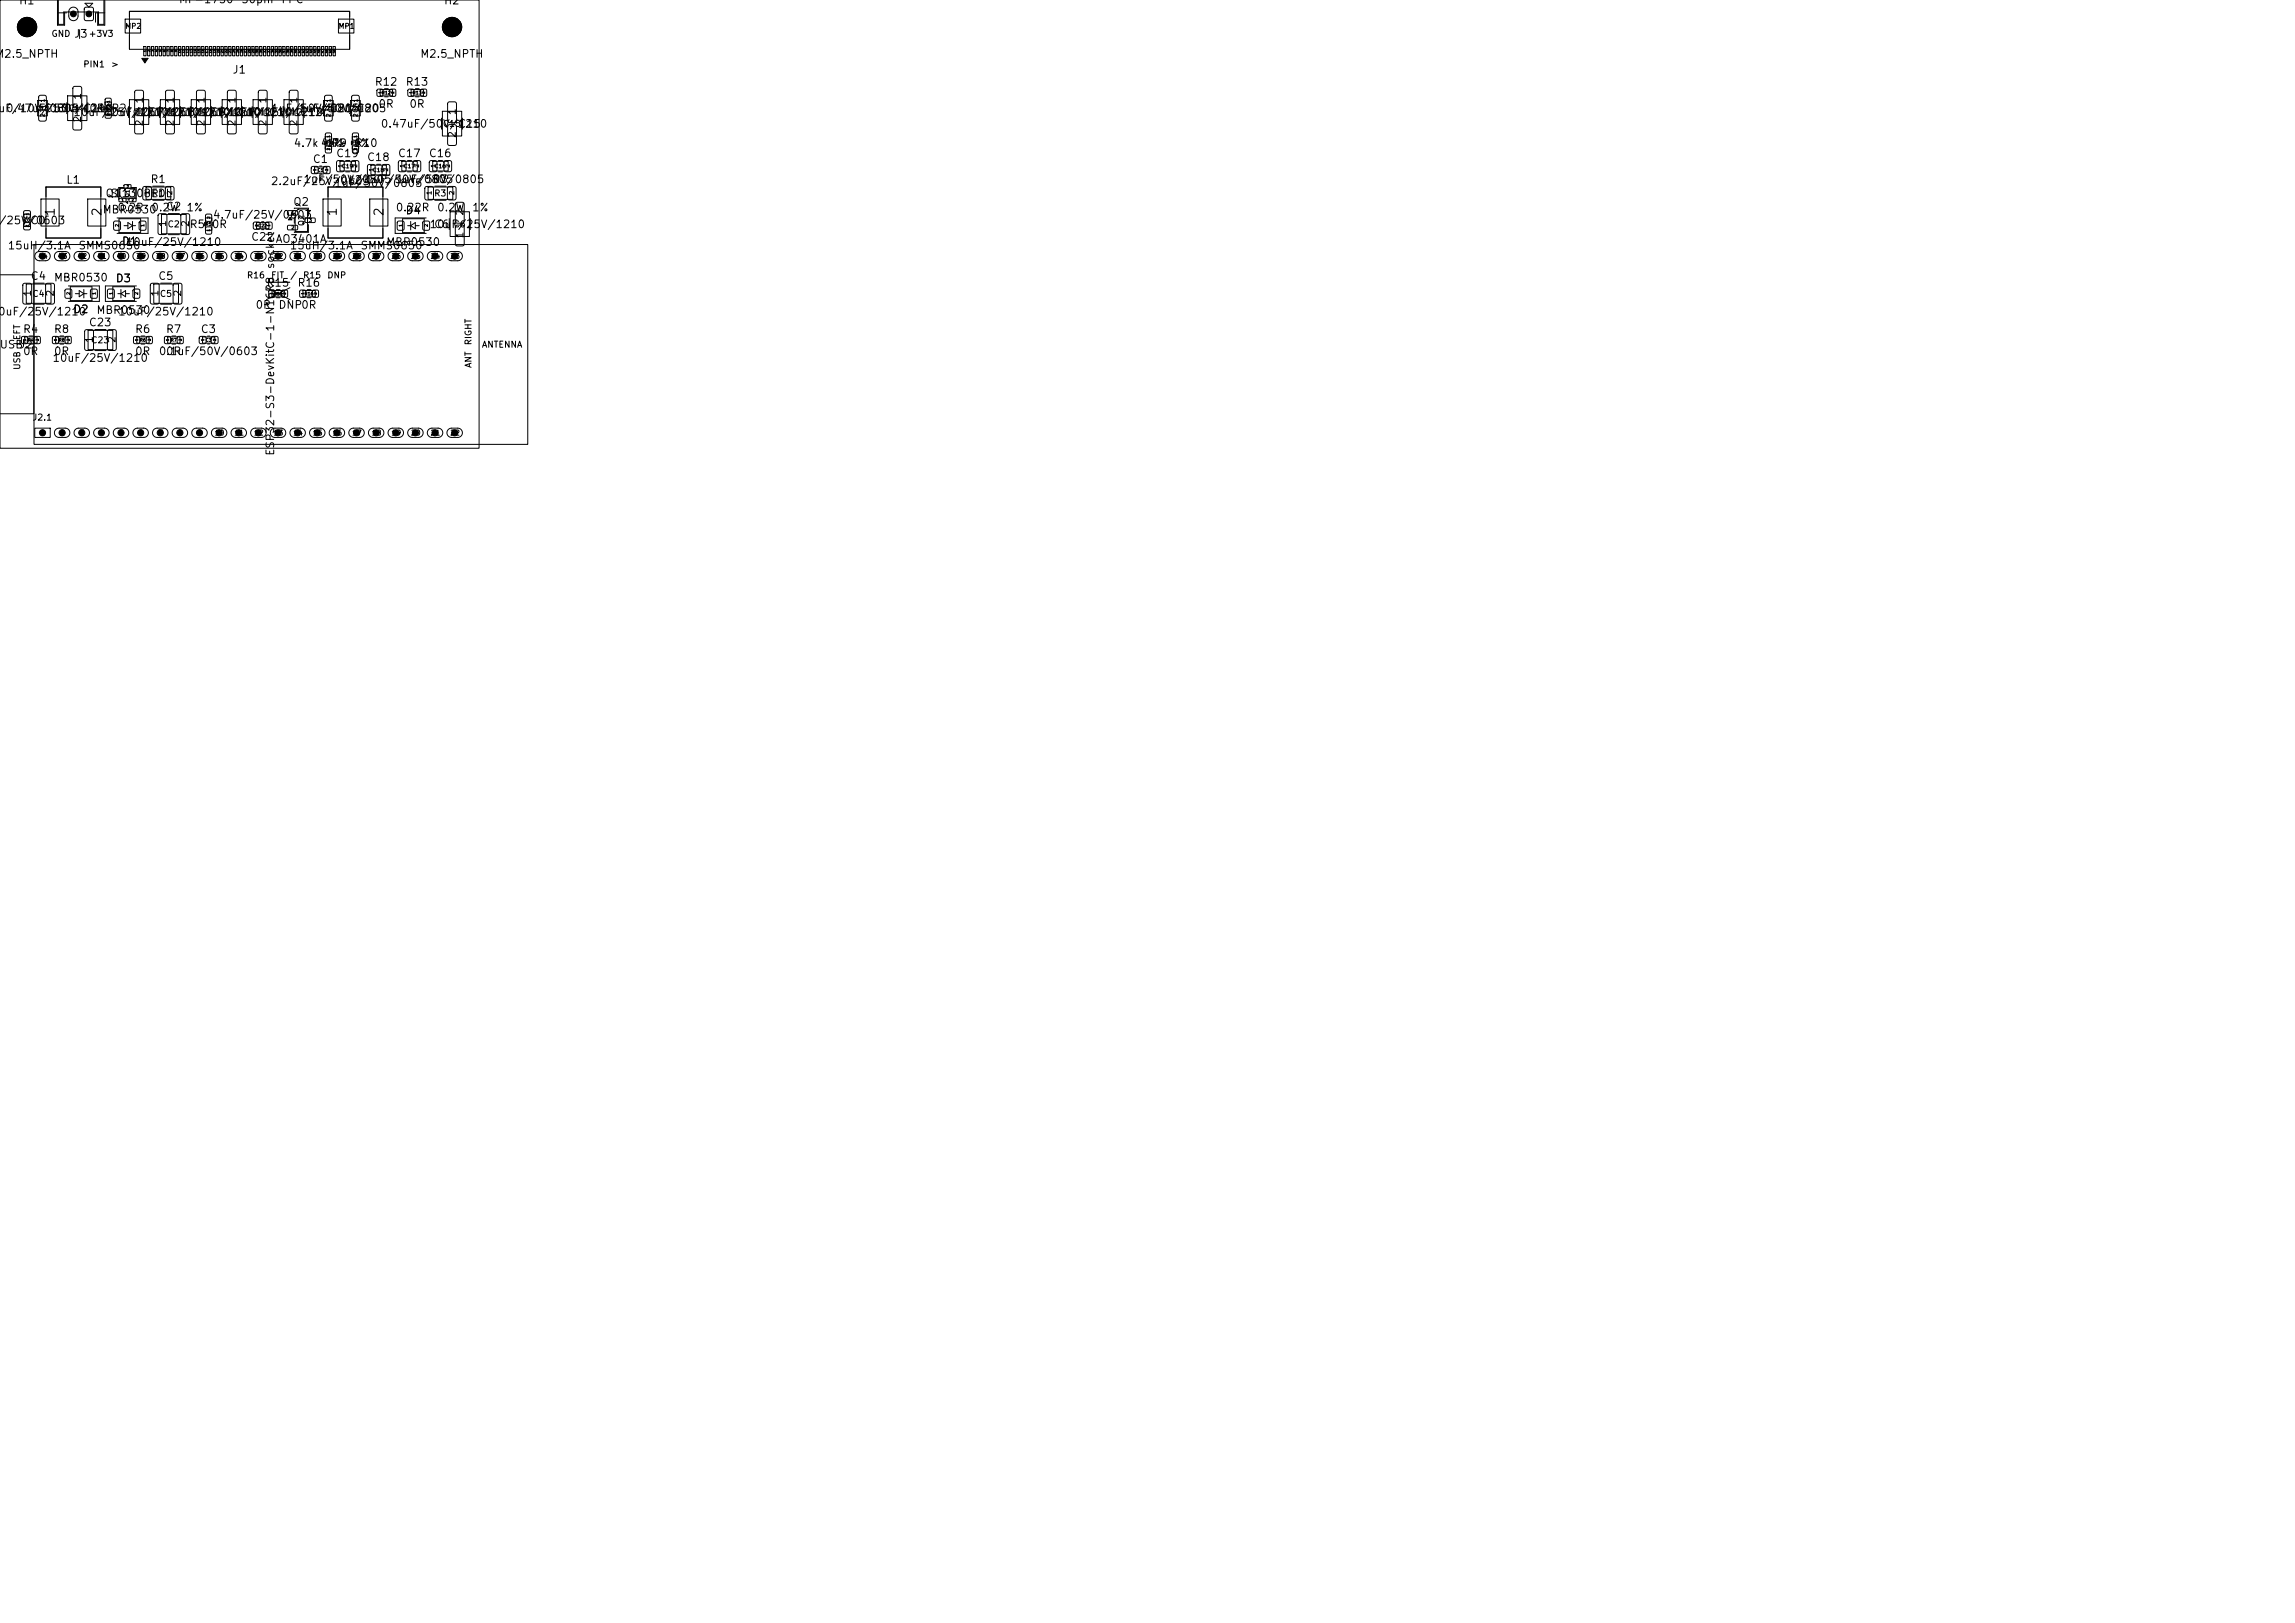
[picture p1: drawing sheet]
<svg xmlns="http://www.w3.org/2000/svg" width="297mm" height="210mm" viewBox="0 0 297 210" stroke-linecap="round" stroke-linejoin="round" font-family="sans-serif">
<defs><g id="words">
<g font-size="1.2">
<text x="7.4" y="28.1" transform="rotate(-90 7.4 28.1)">1</text>
<text x="13.4" y="28.1" transform="rotate(-90 13.4 28.1)">2</text>
<text x="43.9" y="28.1" transform="rotate(-90 43.9 28.1)">1</text>
<text x="49.9" y="28.1" transform="rotate(-90 49.9 28.1)">2</text>
</g>
<g font-size="1">
<text x="2.4" y=".8">H1</text>
<text x="2.4" y="4.3">H1</text>
<text x="9.5" y="5.1">J3</text>
<text x="23.1" y=".7">MF-1750</text>
<text x="31.1" y=".7">50pin</text>
<text x="36.3" y=".7">FPC</text>
<text x="57.4" y=".8">H2</text>
<text x="57.4" y="4.3">H2</text>
<text x="-.7" y="7.7">M2.5_NPTH</text>
<text x="30" y="9.8">J1</text>
<text x="48.4" y="11.3">R12</text>
<text x="52.4" y="11.3">R13</text>
<text x="54.3" y="7.7">M2.5_NPTH</text>
<text x="-.3" y="14.8">uF/10V/0805</text>
<text x=".7" y="14.8">0.47uF/50V/1210R2</text>
<text x="5.6" y="14.8">C13</text>
<text x="9.4" y="15.3">10uF/25V/1210</text>
<text x="10.7" y="14.8">C14</text>
<text x="11.5" y="14.8">0R</text>
<text x="13.4" y="15.3">10uF/25V/1210</text>
<text x="17.4" y="15.3">10uF/25V/1210</text>
<text x="19.2" y="15.3">C710uF/25V/1210</text>
<text x="23.2" y="15.3">C810uF/25V/1210</text>
<text x="27.2" y="15.3">C910uF/25V/1210</text>
<text x="30.7" y="15.3">C10</text>
<text x="34.7" y="15.3">C11</text>
<text x="35" y="14.8">1uF/50V/0805</text>
<text x="38.5" y="14.8">1uF/50V/0805</text>
<text x="38.7" y="15.3">C12</text>
<text x="42.6" y="14.8">C21 C20</text>
<text x="48.9" y="14.2">0R</text>
<text x="49.2" y="16.8">0.47uF/50V/1210</text>
<text x="52.9" y="14.2">0R</text>
<text x="59.2" y="16.8">C15</text>
<text x="19.4" y="23.9">R1</text>
<text x="37.9" y="19.3">4.7k4.7k</text>
<text x="39.2" y="23.9">1uF/50V/0805</text>
<text x="40.4" y="21.3">C1</text>
<text x="42.1" y="19.3">1%</text>
<text x="42.8" y="19.3">R9</text>
<text x="43.4" y="20.6">C19</text>
<text x="45.6" y="19.3">1%</text>
<text x="45.9" y="19.3">R10</text>
<text x="47.2" y="23.9">1uF/50V/0805</text>
<text x="47.4" y="21.1">C18</text>
<text x="51.2" y="23.9">1uF/50V/0805</text>
<text x="51.4" y="20.6">C17</text>
<text x="55.4" y="20.6">C16</text>
<text x="55.9" y="23.9">R3</text>
<text x="-.3" y="29.3">/25V/0603</text>
<text x="3.8" y="29.3">C0</text>
<text x="8.5" y="24">L1</text>
<text x="13.2" y="27.9">MBR0530</text>
<text x="13.6" y="25.8">Q1</text>
<text x="14.2" y="25.8">Si1308EDL</text>
<text x="15.1" y="27.6">0.2R</text>
<text x="19.5" y="27.6">0.2W</text>
<text x="21.4" y="27.5">C2</text>
<text x="24" y="27.6">1%</text>
<text x="24.5" y="29.8">R5</text>
<text x="27.3" y="29.8">0R</text>
<text x="27.5" y="28.5">4.7uF/25V/0603</text>
<text x="35" y="24.2">2.2uF/25V/0603</text>
<text x="37.9" y="26.9">Q2</text>
<text x="43.2" y="24.4">1uF/50V/0805</text>
<text x="45" y="24">L2</text>
<text x="51.1" y="27.6">0.22R</text>
<text x="52.4" y="28">D4</text>
<text x="55.5" y="29.8">10uF/25V/1210</text>
<text x="56.1" y="29.8">C6</text>
<text x="56.5" y="27.6">0.2W</text>
<text x="61" y="27.6">1%</text>
<text x=".9" y="32.5">15uH/3.1A</text>
<text x="10.1" y="32.5">SMMS0650</text>
<text x="15.7" y="32">D1</text>
<text x="16.2" y="32.1">10uF/25V/1210</text>
<text x="32.4" y="31.4">C22</text>
<text x="35.6" y="31.7">AO3401A</text>
<text x="35.7" y="34.9" transform="rotate(-90 35.7 34.9)">socket</text>
<text x="37.4" y="32.5">15uH/3.1A</text>
<text x="46.6" y="32.5">SMMS0650</text>
<text x="49.9" y="32.1">MBR0530</text>
<text x="-.3" y="41.1">0uF/25V/1210</text>
<text x="3.9" y="36.5">C4</text>
<text x="6.9" y="36.7">MBR0530</text>
<text x="9.4" y="40.8">D2</text>
<text x="12.4" y="40.9">MBR0530</text>
<text x="14.9" y="36.8">D3</text>
<text x="15.2" y="41.1">10uF/25V/1210</text>
<text x="20.4" y="36.5">C5</text>
<text x="33" y="40.2">0R</text>
<text x="34.4" y="37.3">R15</text>
<text x="36" y="40.2">DNP0R</text>
<text x="38.4" y="37.3">R16</text>
<text x="-.1" y="45.3">USB</text>
<text x="2.4" y="45.3">J2</text>
<text x="2.9" y="43.3">R4</text>
<text x="2.9" y="46.2">0R</text>
<text x="6.7" y="47.1">10uF/25V/1210</text>
<text x="6.9" y="43.3">R8</text>
<text x="6.9" y="46.2">0R</text>
<text x="11.4" y="42.5">C23</text>
<text x="17.4" y="43.3">R6</text>
<text x="17.4" y="46.2">0R</text>
<text x="20.5" y="46.2">0.1uF/50V/0603</text>
<text x="21.4" y="43.3">R7</text>
<text x="21.4" y="46.2">0R</text>
<text x="25.9" y="43.3">C3</text>
<text x="35.7" y="59.1" transform="rotate(-90 35.7 59.1)">ESP32-S3-DevKitC-1-N16R8</text>
</g>
<g font-size=".9">
<text x="10.7" y="15.9" transform="rotate(-90 10.7 15.9)">2</text>
<text x="10.7" y="13" transform="rotate(-90 10.7 13)">1</text>
<text x="18.7" y="16.4" transform="rotate(-90 18.7 16.4)">2</text>
<text x="18.7" y="13.5" transform="rotate(-90 18.7 13.5)">1</text>
<text x="22.7" y="16.4" transform="rotate(-90 22.7 16.4)">2</text>
<text x="22.7" y="13.5" transform="rotate(-90 22.7 13.5)">1</text>
<text x="26.7" y="16.4" transform="rotate(-90 26.7 16.4)">2</text>
<text x="26.7" y="13.5" transform="rotate(-90 26.7 13.5)">1</text>
<text x="30.7" y="16.4" transform="rotate(-90 30.7 16.4)">2</text>
<text x="30.7" y="13.5" transform="rotate(-90 30.7 13.5)">1</text>
<text x="34.7" y="16.4" transform="rotate(-90 34.7 16.4)">2</text>
<text x="34.7" y="13.5" transform="rotate(-90 34.7 13.5)">1</text>
<text x="38.7" y="16.4" transform="rotate(-90 38.7 16.4)">2</text>
<text x="38.7" y="13.5" transform="rotate(-90 38.7 13.5)">1</text>
<text x="59.2" y="17.9" transform="rotate(-90 59.2 17.9)">2</text>
<text x="59.2" y="15" transform="rotate(-90 59.2 15)">1</text>
<text x="21.7" y="29.5" transform="rotate(-90 21.7 29.5)">1</text>
<text x="24.7" y="29.5" transform="rotate(-90 24.7 29.5)">2</text>
<text x="60.2" y="28" transform="rotate(-90 60.2 28)">2</text>
<text x="60.2" y="30.9" transform="rotate(-90 60.2 30.9)">1</text>
<text x="4.2" y="38.5" transform="rotate(-90 4.2 38.5)">1</text>
<text x="7.2" y="38.5" transform="rotate(-90 7.2 38.5)">2</text>
<text x="20.7" y="38.5" transform="rotate(-90 20.7 38.5)">1</text>
<text x="23.7" y="38.5" transform="rotate(-90 23.7 38.5)">2</text>
<text x="12.2" y="44.5" transform="rotate(-90 12.2 44.5)">1</text>
<text x="15.2" y="44.5" transform="rotate(-90 15.2 44.5)">2</text>
</g>
<g font-size=".8">
<text x="6.6" y="5">GND</text>
<text x="9.8" y="5">|</text>
<text x="11.4" y="5">+3V3</text>
<text x="10.7" y="8.9">PIN1</text>
<text x="14.3" y="8.9">&gt;</text>
<text x="8.7" y="14.6">C14</text>
<text x="17.1" y="15.1">C7</text>
<text x="21.1" y="15.1">C8</text>
<text x="25.1" y="15.1">C9</text>
<text x="28.7" y="15.1">C10</text>
<text x="32.7" y="15.1">C11</text>
<text x="36.7" y="15.1">C12</text>
<text x="57.2" y="16.6">C15</text>
<text x="19.6" y="25.6">R1</text>
<text x="21.6" y="29.6">C2</text>
<text x="56.1" y="25.6">R3</text>
<text x="58.6" y="29.6">C6</text>
<text x="4.1" y="38.6">C4</text>
<text x="20.6" y="38.6">C5</text>
<text x="31.9" y="36.2">R16</text>
<text x="35" y="36.2">FIT</text>
<text x="37.5" y="36.2">/</text>
<text x="39.1" y="36.2">R15</text>
<text x="42.3" y="36.2">DNP</text>
<text x="2.8" y="47.9" transform="rotate(-90 2.8 47.9)">USB</text>
<text x="2.8" y="44.7" transform="rotate(-90 2.8 44.7)">LEFT</text>
<text x="11.7" y="44.6">C23</text>
<text x="61.2" y="47.7" transform="rotate(-90 61.2 47.7)">ANT</text>
<text x="61.2" y="44.7" transform="rotate(-90 61.2 44.7)">RIGHT</text>
<text x="62.3" y="45.2">ANTENNA</text>
<text x="4.1" y="54.6">J2.1</text>
</g>
<g font-size=".7">
<text x="16.2" y="3.9">MP2</text>
<text x="43.8" y="3.9">MP1</text>
<text x="39.6" y="29.3" transform="rotate(-90 39.6 29.3)">Q2</text>
<text x="4.8" y="33.7">44</text>
<text x="7.4" y="33.7">43</text>
<text x="9.9" y="33.7">42</text>
<text x="12.5" y="33.7">41</text>
<text x="15" y="33.7">40</text>
<text x="17.5" y="33.7">39</text>
<text x="20.1" y="33.7">38</text>
<text x="22.6" y="33.7">37</text>
<text x="25.2" y="33.7">36</text>
<text x="27.7" y="33.7">35</text>
<text x="30.2" y="33.7">34</text>
<text x="32.8" y="33.7">33</text>
<text x="35.3" y="33.7">32</text>
<text x="37.9" y="33.7">31</text>
<text x="40.4" y="33.7">30</text>
<text x="42.9" y="33.7">29</text>
<text x="45.5" y="33.7">28</text>
<text x="48" y="33.7">27</text>
<text x="50.6" y="33.7">26</text>
<text x="53.1" y="33.7">25</text>
<text x="55.6" y="33.7">24</text>
<text x="58.2" y="33.7">23</text>
<text x="5.2" y="56.5">1</text>
<text x="7.7" y="56.5">2</text>
<text x="10.2" y="56.5">3</text>
<text x="12.8" y="56.5">4</text>
<text x="15.3" y="56.5">5</text>
<text x="17.9" y="56.5">6</text>
<text x="20.4" y="56.5">7</text>
<text x="22.9" y="56.5">8</text>
<text x="25.5" y="56.5">9</text>
<text x="27.7" y="56.5">10</text>
<text x="30.2" y="56.5">11</text>
<text x="32.8" y="56.5">12</text>
<text x="35.3" y="56.5">13</text>
<text x="37.9" y="56.5">14</text>
<text x="40.4" y="56.5">15</text>
<text x="42.9" y="56.5">16</text>
<text x="45.5" y="56.5">17</text>
<text x="48" y="56.5">18</text>
<text x="50.6" y="56.5">19</text>
<text x="53.1" y="56.5">20</text>
<text x="55.6" y="56.5">21</text>
<text x="58.2" y="56.5">22</text>
</g>
<g font-size=".6">
<text x="9.9" y="2.1" transform="rotate(-90 9.9 2.1)">2</text>
<text x="11.9" y="2.1" transform="rotate(-90 11.9 2.1)">1</text>
<text x="19.5" y="25.3" transform="rotate(-90 19.5 25.3)">1</text>
<text x="22.4" y="25.3" transform="rotate(-90 22.4 25.3)">2</text>
<text x="56" y="25.3" transform="rotate(-90 56 25.3)">1</text>
<text x="58.9" y="25.3" transform="rotate(-90 58.9 25.3)">2</text>
</g>
<g font-size=".5">
<text x="4.7" y="14.4">C13</text>
<text x="5.9" y="15.2" transform="rotate(-90 5.9 15.2)">2</text>
<text x="5.9" y="13.3" transform="rotate(-90 5.9 13.3)">1</text>
<text x="41.7" y="14.4">C21</text>
<text x="42.9" y="15.2" transform="rotate(-90 42.9 15.2)">2</text>
<text x="42.9" y="13.3" transform="rotate(-90 42.9 13.3)">1</text>
<text x="45.2" y="14.4">C20</text>
<text x="46.4" y="15.2" transform="rotate(-90 46.4 15.2)">2</text>
<text x="46.4" y="13.3" transform="rotate(-90 46.4 13.3)">1</text>
<text x="44.2" y="21.9">C19</text>
<text x="44.4" y="21.7" transform="rotate(-90 44.4 21.7)">1</text>
<text x="46.3" y="21.7" transform="rotate(-90 46.3 21.7)">2</text>
<text x="48.2" y="22.4">C18</text>
<text x="48.4" y="22.2" transform="rotate(-90 48.4 22.2)">1</text>
<text x="50.3" y="22.2" transform="rotate(-90 50.3 22.2)">2</text>
<text x="52.2" y="21.9">C17</text>
<text x="52.4" y="21.7" transform="rotate(-90 52.4 21.7)">1</text>
<text x="54.3" y="21.7" transform="rotate(-90 54.3 21.7)">2</text>
<text x="56.2" y="21.9">C16</text>
<text x="56.4" y="21.7" transform="rotate(-90 56.4 21.7)">1</text>
<text x="58.3" y="21.7" transform="rotate(-90 58.3 21.7)">2</text>
<text x="16.9" y="25.6" transform="rotate(-90 16.9 25.6)">Q1</text>
</g>
<g font-size=".4">
<text x="13.6" y="14.3">R2</text>
<text x="49.4" y="12.3">R12</text>
<text x="53.4" y="12.3">R13</text>
<text x="41.1" y="22.3">C1</text>
<text x="42.1" y="18.8">R9</text>
<text x="45.4" y="18.8">R10</text>
<text x="3.1" y="28.8">C0</text>
<text x="15.5" y="29.4" transform="rotate(-90 15.5 29.4)">2</text>
<text x="18.8" y="29.4" transform="rotate(-90 18.8 29.4)">1</text>
<text x="26.6" y="29.3">R5</text>
<text x="33.4" y="29.5">C22</text>
<text x="37.6" y="27.9">1</text>
<text x="37.6" y="29.8">2</text>
<text x="39.9" y="28.8">3</text>
<text x="52.2" y="29.4" transform="rotate(-90 52.2 29.4)">1</text>
<text x="55.5" y="29.4" transform="rotate(-90 55.5 29.4)">2</text>
<text x="9.2" y="38.2" transform="rotate(-90 9.2 38.2)">2</text>
<text x="12.5" y="38.2" transform="rotate(-90 12.5 38.2)">1</text>
<text x="14.7" y="38.2" transform="rotate(-90 14.7 38.2)">1</text>
<text x="18" y="38.2" transform="rotate(-90 18 38.2)">2</text>
<text x="35.4" y="38.3">R15</text>
<text x="39.4" y="38.3">R16</text>
<text x="3.6" y="44.3">R4</text>
<text x="7.6" y="44.3">R8</text>
<text x="18.1" y="44.3">R6</text>
<text x="22.1" y="44.3">R7</text>
<text x="26.6" y="44.3">C3</text>
</g>
<g font-size=".3">
<text x="19" y="6.8" transform="rotate(-90 19 6.8)">1</text>
<text x="19.5" y="6.8" transform="rotate(-90 19.5 6.8)">2</text>
<text x="20" y="6.8" transform="rotate(-90 20 6.8)">3</text>
<text x="20.5" y="6.8" transform="rotate(-90 20.5 6.8)">4</text>
<text x="21" y="6.8" transform="rotate(-90 21 6.8)">5</text>
<text x="21.5" y="6.8" transform="rotate(-90 21.5 6.8)">6</text>
<text x="22" y="6.8" transform="rotate(-90 22 6.8)">7</text>
<text x="22.5" y="6.8" transform="rotate(-90 22.5 6.8)">8</text>
<text x="23" y="6.8" transform="rotate(-90 23 6.8)">9</text>
<text x="23.5" y="6.9" transform="rotate(-90 23.5 6.9)">10</text>
<text x="24" y="6.9" transform="rotate(-90 24 6.9)">11</text>
<text x="24.5" y="6.9" transform="rotate(-90 24.5 6.9)">12</text>
<text x="25" y="6.9" transform="rotate(-90 25 6.9)">13</text>
<text x="25.5" y="6.9" transform="rotate(-90 25.5 6.9)">14</text>
<text x="26" y="6.9" transform="rotate(-90 26 6.9)">15</text>
<text x="26.5" y="6.9" transform="rotate(-90 26.5 6.9)">16</text>
<text x="27" y="6.9" transform="rotate(-90 27 6.9)">17</text>
<text x="27.5" y="6.9" transform="rotate(-90 27.5 6.9)">18</text>
<text x="28" y="6.9" transform="rotate(-90 28 6.9)">19</text>
<text x="28.5" y="6.9" transform="rotate(-90 28.5 6.9)">20</text>
<text x="29" y="6.9" transform="rotate(-90 29 6.9)">21</text>
<text x="29.5" y="6.9" transform="rotate(-90 29.5 6.9)">22</text>
<text x="30" y="6.9" transform="rotate(-90 30 6.9)">23</text>
<text x="30.5" y="6.9" transform="rotate(-90 30.5 6.9)">24</text>
<text x="31" y="6.9" transform="rotate(-90 31 6.9)">25</text>
<text x="31.5" y="6.9" transform="rotate(-90 31.5 6.9)">26</text>
<text x="32" y="6.9" transform="rotate(-90 32 6.9)">27</text>
<text x="32.5" y="6.9" transform="rotate(-90 32.5 6.9)">28</text>
<text x="33" y="6.9" transform="rotate(-90 33 6.9)">29</text>
<text x="33.5" y="6.9" transform="rotate(-90 33.5 6.9)">30</text>
<text x="34" y="6.9" transform="rotate(-90 34 6.9)">31</text>
<text x="34.5" y="6.9" transform="rotate(-90 34.5 6.9)">32</text>
<text x="35" y="6.9" transform="rotate(-90 35 6.9)">33</text>
<text x="35.5" y="6.9" transform="rotate(-90 35.5 6.9)">34</text>
<text x="36" y="6.9" transform="rotate(-90 36 6.9)">35</text>
<text x="36.5" y="6.9" transform="rotate(-90 36.5 6.9)">36</text>
<text x="37" y="6.9" transform="rotate(-90 37 6.9)">37</text>
<text x="37.5" y="6.9" transform="rotate(-90 37.5 6.9)">38</text>
<text x="38" y="6.9" transform="rotate(-90 38 6.9)">39</text>
<text x="38.5" y="6.9" transform="rotate(-90 38.5 6.9)">40</text>
<text x="39" y="6.9" transform="rotate(-90 39 6.9)">41</text>
<text x="39.5" y="6.9" transform="rotate(-90 39.5 6.9)">42</text>
<text x="40" y="6.9" transform="rotate(-90 40 6.9)">43</text>
<text x="40.5" y="6.9" transform="rotate(-90 40.5 6.9)">44</text>
<text x="41" y="6.9" transform="rotate(-90 41 6.9)">45</text>
<text x="41.5" y="6.9" transform="rotate(-90 41.5 6.9)">46</text>
<text x="42" y="6.9" transform="rotate(-90 42 6.9)">47</text>
<text x="42.5" y="6.9" transform="rotate(-90 42.5 6.9)">48</text>
<text x="43" y="6.9" transform="rotate(-90 43 6.9)">49</text>
<text x="43.5" y="6.9" transform="rotate(-90 43.5 6.9)">50</text>
<text x="14.2" y="15" transform="rotate(-90 14.2 15)">2</text>
<text x="14.2" y="13.3" transform="rotate(-90 14.2 13.3)">1</text>
<text x="42.7" y="17.8" transform="rotate(-90 42.7 17.8)">1</text>
<text x="46.2" y="17.8" transform="rotate(-90 46.2 17.8)">1</text>
<text x="49.4" y="12.2" transform="rotate(-90 49.4 12.2)">1</text>
<text x="51.1" y="12.2" transform="rotate(-90 51.1 12.2)">2</text>
<text x="53.4" y="12.2" transform="rotate(-90 53.4 12.2)">1</text>
<text x="55.1" y="12.2" transform="rotate(-90 55.1 12.2)">2</text>
<text x="41" y="22.2" transform="rotate(-90 41 22.2)">1</text>
<text x="42.5" y="22.2" transform="rotate(-90 42.5 22.2)">2</text>
<text x="42.7" y="19.5" transform="rotate(-90 42.7 19.5)">2</text>
<text x="46.2" y="19.5" transform="rotate(-90 46.2 19.5)">2</text>
<text x="3.7" y="29.4" transform="rotate(-90 3.7 29.4)">2</text>
<text x="3.7" y="27.9" transform="rotate(-90 3.7 27.9)">1</text>
<text x="15.7" y="26.1">1</text>
<text x="16.3" y="24.3">3</text>
<text x="17" y="26.1">2</text>
<text x="27.2" y="30" transform="rotate(-90 27.2 30)">1</text>
<text x="27.2" y="28.3" transform="rotate(-90 27.2 28.3)">2</text>
<text x="33.5" y="29.4" transform="rotate(-90 33.5 29.4)">2</text>
<text x="35" y="29.4" transform="rotate(-90 35 29.4)">1</text>
<text x="35.4" y="38.2" transform="rotate(-90 35.4 38.2)">1</text>
<text x="37.1" y="38.2" transform="rotate(-90 37.1 38.2)">2</text>
<text x="39.4" y="38.2" transform="rotate(-90 39.4 38.2)">1</text>
<text x="41.1" y="38.2" transform="rotate(-90 41.1 38.2)">2</text>
<text x="3.4" y="44.2" transform="rotate(-90 3.4 44.2)">1</text>
<text x="5.1" y="44.2" transform="rotate(-90 5.1 44.2)">2</text>
<text x="7.4" y="44.2" transform="rotate(-90 7.4 44.2)">1</text>
<text x="9.1" y="44.2" transform="rotate(-90 9.1 44.2)">2</text>
<text x="17.9" y="44.2" transform="rotate(-90 17.9 44.2)">1</text>
<text x="19.6" y="44.2" transform="rotate(-90 19.6 44.2)">2</text>
<text x="21.9" y="44.2" transform="rotate(-90 21.9 44.2)">1</text>
<text x="23.6" y="44.2" transform="rotate(-90 23.6 44.2)">2</text>
<text x="26.5" y="44.2" transform="rotate(-90 26.5 44.2)">1</text>
<text x="28" y="44.2" transform="rotate(-90 28 44.2)">2</text>
</g>
</g></defs>
<path d="M34.6 36.5h2.9" fill="none" stroke="#000" stroke-width=".15"/>
<g fill="none" stroke="#000" stroke-width=".13">
<path d="M7.4 0v3.3h1v-1.6M7.5 0v3.2h.7v-1.6h4.5v1.6h.7v-3.2M13.6 0v3.3h-1v-1.6M0 0h62v58h-62zM4.8 13.7v.6M4.9 13h1.2v2h-1.2zM5.1 12.4l.7-.1 .2 .2v1l-.2 .3h-.5l-.3-.2v-1zM5.1 14.3l.7-.1 .2 .2v1l-.2 .3h-.5l-.3-.2v-1zM6.2 13.7v.6M7.4 1.7h1.2M8.6 13.3v1.4M8.7 12.4h2.5v3.2h-2.5z"/>
<path d="M9.1 1.1a.6 .6 0 0 1 .6-.1 .6 .6 0 0 1 .4 .5v.6a.6 .6 0 0 1-.6 .6 .6 .6 0 0 1-.6-.6v-.7zM9.5 11.2h.8l.3 .1v2.3l-.2 .3h-.7l-.3-.2v-2.3zM9.5 14.2l.8-.1 .3 .2v2.3l-.2 .2h-.7l-.3-.1v-2.3zM11 1l.8-.1 .3 .2v1.3l-.2 .3h-.8l-.2-.2v-1.3zM11 .4h1l-.5 .5zM11.4 13.3v1.4M13.5 13.8v.4M13.6 1.7h-1.2v1.2M13.6 13.2h.8v1.6h-.8zM13.7 12.8h.6v.8h-.6zM13.7 14.4h.6v.8h-.6zM14.5 13.8v.4"/>
<path d="M16.2 2.5h2v1.8h-2zM16.6 13.8v1.4M16.7 1.5v.7M16.7 4.6v1.8M16.7 1.5h28.6v.7M16.8 1.5h28.5v4.9h-28.5zM16.8 12.9h2.4v3.2h-2.4zM17.5 11.7h.8l.3 .1v2.3l-.2 .3h-.7l-.3-.2v-2.3zM17.5 14.7l.8-.1 .3 .2v2.3l-.2 .2h-.7l-.3-.1v-2.3zM18.4 7.5h.7l-.3 .7zM18.6 6h.3v1.2h-.3zM19.1 6h.3v1.2h-.3z"/>
<path d="M19.4 13.8v1.4M19.6 6h.3v1.2h-.3zM20.1 6h.3v1.2h-.3zM20.6 6h.3v1.2h-.3zM20.6 13.8v1.4M20.7 12.9h2.5v3.2h-2.5zM21.1 6h.3v1.2h-.3zM21.5 11.7h.8l.3 .1v2.3l-.2 .3h-.7l-.3-.2v-2.3zM21.5 14.7l.8-.1 .3 .2v2.3l-.2 .2h-.7l-.3-.1v-2.3zM21.6 6h.3v1.2h-.3zM22.1 6h.3v1.2h-.3zM22.6 6h.3v1.2h-.3z"/>
<path d="M23.1 6h.3v1.2h-.3zM23.4 13.8v1.4M23.6 6h.3v1.2h-.3zM24.1 6h.3v1.2h-.3zM24.6 6h.3v1.2h-.3zM24.6 13.8v1.4M24.7 12.9h2.5v3.2h-2.5zM25.1 6h.3v1.2h-.3zM25.5 11.7h.8l.3 .1v2.3l-.2 .3h-.7l-.3-.2v-2.3zM25.5 14.7l.8-.1 .3 .2v2.3l-.2 .2h-.7l-.3-.1v-2.3zM25.6 6h.3v1.2h-.3zM26.1 6h.3v1.2h-.3z"/>
<path d="M26.6 6h.3v1.2h-.3zM27.1 6h.3v1.2h-.3zM27.4 13.8v1.4M27.6 6h.3v1.2h-.3zM28.1 6h.3v1.2h-.3zM28.6 6h.3v1.2h-.3zM28.6 13.8v1.4M28.8 12.9h2.4v3.2h-2.4zM29.1 6h.3v1.2h-.3zM29.5 11.7h.8l.3 .1v2.3l-.2 .3h-.7l-.3-.2v-2.3zM29.5 14.7l.8-.1 .3 .2v2.3l-.2 .2h-.7l-.3-.1v-2.3zM29.6 6h.3v1.2h-.3z"/>
<path d="M30.1 6h.3v1.2h-.3zM30.6 6h.3v1.2h-.3zM31.1 6h.3v1.2h-.3zM31.4 13.8v1.4M31.6 6h.3v1.2h-.3zM32.1 6h.3v1.2h-.3zM32.6 6h.3v1.2h-.3zM32.6 13.8v1.4M32.7 12.9h2.6v3.2h-2.6zM33.1 6h.3v1.2h-.3zM33.5 11.7h.8l.3 .1v2.3l-.2 .3h-.7l-.3-.2v-2.3zM33.5 14.7l.8-.1 .3 .2v2.3l-.2 .2h-.7l-.3-.1v-2.3z"/>
<path d="M33.6 6h.3v1.2h-.3zM34.1 6h.3v1.2h-.3zM34.6 6h.3v1.2h-.3zM35.1 6h.3v1.2h-.3zM35.4 13.8v1.4M35.6 6h.3v1.2h-.3zM36.1 6h.3v1.2h-.3zM36.6 6h.3v1.2h-.3zM36.6 13.8v1.4M36.7 12.9h2.6v3.2h-2.6zM37.1 6h.3v1.2h-.3zM37.5 11.7h.8l.3 .1v2.3l-.2 .3h-.7l-.3-.2v-2.3z"/>
<path d="M37.5 14.7l.8-.1 .3 .2v2.3l-.2 .2h-.7l-.3-.1v-2.3zM37.6 6h.3v1.2h-.3zM38.1 6h.3v1.2h-.3zM38.6 6h.3v1.2h-.3zM39.1 6h.3v1.2h-.3zM39.4 13.8v1.4M39.6 6h.3v1.2h-.3zM40.1 6h.3v1.2h-.3zM40.6 6h.3v1.2h-.3zM41.1 6h.3v1.2h-.3zM41.6 6h.3v1.2h-.3zM41.8 13.7v.6"/>
<path d="M41.9 13h1.2v2h-1.2zM42 18.3v.4M42.1 12.4l.6-.1 .3 .2v1l-.2 .3h-.5l-.3-.2v-1zM42.1 14.3l.6-.1 .3 .2v1l-.2 .3h-.5l-.3-.2v-1zM42.1 17.7h.8v1.6h-.8zM42.1 6h.3v1.2h-.3zM42.2 17.3h.6v.8h-.6zM42.2 18.9h.6v.8h-.6zM42.6 6h.3v1.2h-.3zM43 18.3v.4M43.1 6h.3v1.2h-.3zM43.2 13.7v.6"/>
<path d="M43.8 2.5h2v1.8h-2zM45.3 4.6v1.8M45.3 13.7v.6M45.4 13h1.2v2h-1.2zM45.5 18.3v.4M45.6 12.4l.7-.1 .2 .2v1l-.2 .3h-.6l-.2-.2v-1zM45.6 14.3l.7-.1 .2 .2v1l-.2 .3h-.6l-.2-.2v-1zM45.6 17.7h.8v1.6h-.8zM45.7 17.3h.6v.8h-.6zM45.7 18.9h.6v.8h-.6zM46.5 18.3v.4M46.7 13.7v.6"/>
<path d="M48.8 11.6h.7v.8h-.7zM49.2 11.6h1.6v.8h-1.6zM49.8 11.5h.4M49.8 12.5h.4M50.5 11.6h.7v.8h-.7zM52.8 11.6h.7v.8h-.7zM53.2 11.6h1.6v.8h-1.6zM53.8 11.5h.4M53.8 12.5h.4M54.5 11.6h.7v.8h-.7zM57.1 15.3v1.4M57.3 14.4h2.4v3.2h-2.4z"/>
<path d="M58 13.2h.8l.3 .1v2.3l-.2 .3h-.7l-.3-.2v-2.3zM58 16.2l.8-.1 .3 .2v2.3l-.2 .2h-.7l-.3-.1v-2.3zM59.9 15.3v1.4M-.1 35.6h4.5v17.9h-4.4M3 28.4v.2M3 36.7l.9-.1 .2 .2v2.3l-.2 .2h-.7l-.2-.1v-2.3zM3.1 27.7h.8v1.6h-.8zM3.1 27.3l.2-.1 .6 .1 .1 .2-.1 .6-.2 .1-.6-.1v-.1zM3.1 28.9l.2-.1 .6 .1 .1 .1-.1 .7-.2 .1-.6-.1v-.2zM3.4 36.8h3.2v2.5h-3.2zM4 28.4v.2M4.3 36.6h1.4"/>
<path d="M4.3 39.4h1.4M4.4 31.6h63.9v25.9h-63.9zM4.7 32.7l.3-.2h.9a.6 .6 0 0 1 .6 .6 .6 .6 0 0 1-.6 .6h-.8a.6 .6 0 0 1-.6-.3 .6 .6 0 0 1 .2-.7zM5.3 25.8h2.3v3.4h-2.3zM6 24.2h7.1v1.3M6 24.2v1.3M6 29.6v1.2h7.1v-1.2M6 24.2h7.1v6.6h-7.1zM6 36.7l.8-.1 .2 .2v2.3l-.1 .2h-.7l-.3-.1v-2.3zM7.2 32.7l.3-.2h.9a.6 .6 0 0 1 .6 .6 .6 .6 0 0 1-.6 .6h-.8a.6 .6 0 0 1-.5-.3 .6 .6 0 0 1 .1-.7zM8.5 37.5l.1-.1 .6 .1 .1 .1-.1 .9-.1 .1-.6-.1-.1-.1zM8.8 37h4.1v2h-4.1"/>
<path d="M9.1 37.1h2.8v1.8h-2.8zM9.8 38h.4M9.8 32.7l.3-.2h.9a.6 .6 0 0 1 .6 .6 .6 .6 0 0 1-.6 .6h-.8a.6 .6 0 0 1-.6-.3 .6 .6 0 0 1 .2-.7zM10.2 37.6l.6 .4-.6 .4zM10.8 38h.4M10.8 37.5v1.1M11.3 25.8h2.4v3.4h-2.4zM11.8 37.5l.1-.1 .6 .1 .1 .1-.1 .9-.1 .1-.6-.1-.1-.1zM12.3 32.7l.3-.2h.9a.6 .6 0 0 1 .6 .6 .6 .6 0 0 1-.6 .6h-.8a.6 .6 0 0 1-.5-.3 .6 .6 0 0 1 .1-.7zM14 37.5l.1-.1 .6 .1 .1 .1-.1 .9-.1 .1-.6-.1-.1-.1zM14.6 37.1h2.8v1.8h-2.8zM14.8 28.7l.1-.1 .6 .1 .1 .1-.1 .9-.1 .1-.6-.1-.1-.1z"/>
<path d="M14.8 32.7l.4-.2h.9a.6 .6 0 0 1 .6 .6 .6 .6 0 0 1-.6 .6h-.8a.6 .6 0 0 1-.6-.3 .6 .6 0 0 1 .1-.7zM15.1 28.2h4.1v2h-4.1M15.2 38h.5M15.4 28.3h2.8v1.8h-2.8zM15.4 25.7h.8l.1 .3-.8 .1zM15.5 24.4h2v1.2h-1.7l-.3-.3zM15.7 37.5v1.1M15.7 38l.5-.4v.8zM16 24.3h-.6v1.4M16 29.2h.5M16.1 23.9h.8l.1 .4h-.9zM16.2 38h.5"/>
<path d="M16.3 25.7h.4M16.3 26.2l.2-.2v.3zM16.5 28.8l.6 .4-.6 .4zM16.7 25.7h.8l.1 .3-.8 .1zM17 24.3h.6v1.4M17.1 29.2h.4M17.1 28.7v1.1M17.3 37.5l.1-.1 .6 .1 .1 .1-.1 .9-.1 .1-.6-.1-.1-.1zM17.4 32.7l.3-.2h.9a.6 .6 0 0 1 .6 .6 .6 .6 0 0 1-.6 .6h-.8a.6 .6 0 0 1-.6-.3 .6 .6 0 0 1 .2-.7zM17.6 37h-4v2h4M18.1 28.7l.1-.1 .6 .1 .1 .1-.1 .9-.1 .1-.6-.1-.1-.1zM18.5 24.2l.8-.1 .3 .2v1.3l-.2 .3h-.7l-.2-.2v-1.3z"/>
<path d="M18.9 24.2h3.2v1.6h-3.2zM19.5 36.7l.8-.1 .3 .2v2.3l-.2 .2h-.7l-.2-.1-.1-2.3zM19.8 24.1h1.4M19.8 25.9h1.4M19.9 36.8h3.2v2.5h-3.2zM19.9 32.7l.3-.2h.9a.6 .6 0 0 1 .6 .6 .6 .6 0 0 1-.6 .6h-.8a.6 .6 0 0 1-.5-.3 .6 .6 0 0 1 .1-.7zM20.5 27.7l.8-.1 .3 .2v2.3l-.2 .2h-.7l-.2-.1-.1-2.3zM20.8 36.6h1.4M20.8 39.4h1.4M20.9 27.8h3.2v2.4h-3.2zM21.5 24.2l.8-.1 .2 .2v1.3l-.1 .3h-.8l-.2-.2v-1.3zM21.8 27.6h1.4"/>
<path d="M21.8 30.4h1.4M22.5 32.7l.3-.2h.9a.6 .6 0 0 1 .6 .6 .6 .6 0 0 1-.6 .6h-.8a.6 .6 0 0 1-.6-.3 .6 .6 0 0 1 .2-.7zM22.5 36.7l.8-.1 .2 .2v2.3l-.1 .2h-.8l-.2-.1v-2.3zM23.5 27.7l.8-.1 .2 .2v2.3l-.1 .2h-.8l-.2-.1v-2.3zM25 32.7l.3-.2h.9a.6 .6 0 0 1 .6 .6 .6 .6 0 0 1-.6 .6h-.8a.6 .6 0 0 1-.5-.3 .6 .6 0 0 1 .1-.7zM26.5 28.8v.4M26.6 28.2h.8v1.6h-.8zM26.7 29.4h.6v.8h-.6zM26.7 27.8h.6v.8h-.6zM27.5 28.8v.4M27.5 32.7l.4-.2h.9a.6 .6 0 0 1 .6 .6 .6 .6 0 0 1-.6 .6h-.8a.6 .6 0 0 1-.6-.3 .6 .6 0 0 1 .1-.7zM30.1 32.7l.3-.2h.9a.6 .6 0 0 1 .6 .6 .6 .6 0 0 1-.6 .6h-.8a.6 .6 0 0 1-.6-.3 .6 .6 0 0 1 .2-.7z"/>
<path d="M32.6 32.7l.3-.2h.9a.6 .6 0 0 1 .6 .6 .6 .6 0 0 1-.6 .6h-.8a.6 .6 0 0 1-.5-.3 .6 .6 0 0 1 .1-.7zM32.8 28.8l.2-.1 .6 .1 .1 .1-.1 .7-.1 .1-.7-.1v-.1zM33.2 28.8h1.6v.8h-1.6zM33.9 28.7h.2M33.9 29.7h.2M34.4 28.8l.2-.1 .6 .1v.1v.7l-.2 .1-.6-.1-.1-.1zM34.5 37.2l3 1.6M34.8 37.6h.7v.8h-.7zM35.2 32.7l.3-.2h.9a.6 .6 0 0 1 .6 .6 .6 .6 0 0 1-.6 .6h-.8a.6 .6 0 0 1-.6-.3 .6 .6 0 0 1 .2-.7zM35.2 37.6h1.6v.8h-1.6zM35.4 38h1.2M35.8 37.5h.4"/>
<path d="M35.8 38.5h.4M36.5 37.6h.7v.8h-.7zM37.2 27.3h1.2l.1 .1v.4l-.1 .1-1.1-.1-.1-.1zM37.2 29.2h1.2l.1 .1v.4l-.1 .1-1.1-.1-.1-.1zM37.5 37.2l-3 1.6M37.6 28.1l.2 .4h-.5zM37.7 32.7l.3-.2h.9a.6 .6 0 0 1 .6 .6 .6 .6 0 0 1-.6 .6h-.8a.6 .6 0 0 1-.5-.3 .6 .6 0 0 1 .1-.7zM38.1 27l1.8-.1v1M38.1 28.1v.8M38.6 27h1.2v2.9h-1.6v-2.4zM38.8 37.6h.7v.8h-.7zM39.2 37.6h1.6v.8h-1.6z"/>
<path d="M39.5 28.2h1.2l.1 .1v.4l-.2 .1h-1l-.1-.2zM39.8 37.5h.4M39.8 38.5h.4M39.9 29.1v1l-1.8-.1M40.2 32.7l.4-.2h.9a.6 .6 0 0 1 .6 .6 .6 .6 0 0 1-.6 .6h-.8a.6 .6 0 0 1-.6-.3 .6 .6 0 0 1 .1-.7zM40.3 21.6l.2-.1 .6 .1 .1 .2-.1 .6-.2 .1-.6-.1v-.2zM40.5 37.6h.7v.8h-.7zM40.7 21.6h1.6v.8h-1.6zM41.4 21.5h.2M41.4 22.5h.2M41.8 25.8h2.4v3.4h-2.4zM41.9 21.6l.1-.1 .7 .1v.2v.6l-.2 .1-.6-.1-.1-.2z"/>
<path d="M42.4 24.2h7.1v1.3M42.4 29.6v1.2h7.1v-1.2M42.4 24.2v1.3M42.5 24.2h7.1v6.6h-7.1zM42.8 32.7l.3-.2h.9a.6 .6 0 0 1 .6 .6 .6 .6 0 0 1-.6 .6h-.8a.6 .6 0 0 1-.6-.3 .6 .6 0 0 1 .2-.7zM43.6 20.8h.7l.2 .1 .1 1.1-.2 .2h-.6l-.2-.1v-1.1zM44 20.9h2v1.2h-2zM44.7 20.8h.6M44.7 22.2h.6M45.3 32.7l.3-.2h.9a.6 .6 0 0 1 .6 .6 .6 .6 0 0 1-.6 .6h-.8a.6 .6 0 0 1-.5-.3 .6 .6 0 0 1 .1-.7zM45.5 20.8h.7l.2 .1v1.1l-.1 .2h-.6l-.2-.1-.1-1.1zM47.6 21.3h.7l.2 .1 .1 1.1-.2 .2h-.6l-.2-.1v-1.1z"/>
<path d="M47.9 25.8h2.3v3.4h-2.3zM47.9 32.7l.3-.2h.9a.6 .6 0 0 1 .6 .6 .6 .6 0 0 1-.6 .6h-.8a.6 .6 0 0 1-.6-.3 .6 .6 0 0 1 .2-.7zM48 21.4h2v1.2h-2zM48.7 21.3h.6M48.7 22.7h.6M49.5 21.3h.7l.2 .1v1.1l-.1 .2h-.6l-.2-.1-.1-1.1zM50.4 32.7l.3-.2h.9a.6 .6 0 0 1 .6 .6 .6 .6 0 0 1-.6 .6h-.8a.6 .6 0 0 1-.5-.3 .6 .6 0 0 1 .1-.7zM51.5 28.7l.1-.1 .6 .1 .1 .1-.1 .9-.1 .1-.6-.1-.1-.1zM51.6 20.8h.7l.2 .1 .1 1.1-.2 .2h-.6l-.2-.1v-1.1zM52 20.9h2v1.2h-2zM52.1 28.3h2.8v1.8h-2.8zM52.7 20.8h.6"/>
<path d="M52.7 22.2h.6M52.7 29.2h.5M52.9 32.7l.4-.2h.9a.6 .6 0 0 1 .6 .6 .6 .6 0 0 1-.6 .6h-.8a.6 .6 0 0 1-.6-.3 .6 .6 0 0 1 .1-.7zM53.2 28.7v1.1M53.2 29.2l.6-.4v.8zM53.5 20.8h.7l.2 .1v1.1l-.1 .2h-.6l-.2-.1-.1-1.1zM53.8 29.2h.4M54.8 28.7l.1-.1 .6 .1 .1 .1-.1 .9-.1 .1-.6-.1-.1-.1zM55 24.2l.9-.1 .2 .2v1.3l-.2 .3h-.7l-.2-.2v-1.3zM55.1 28.2h-4v2h4M55.4 24.2h3.2v1.6h-3.2zM55.5 32.7l.3-.2h.9a.6 .6 0 0 1 .6 .6 .6 .6 0 0 1-.6 .6h-.8a.6 .6 0 0 1-.6-.3 .6 .6 0 0 1 .2-.7z"/>
<path d="M55.6 20.8h.7l.2 .1 .1 1.1-.2 .2h-.6l-.2-.1v-1.1zM56 20.9h2v1.2h-2zM56.3 24.1h1.4M56.3 25.9h1.4M56.7 20.8h.6M56.7 22.2h.6M57.5 20.8h.7l.2 .1v1.1l-.1 .2h-.6l-.2-.1-.1-1.1zM58 24.2l.8-.1 .2 .2v1.3l-.1 .3h-.8l-.2-.2v-1.3zM58 32.7l.3-.2h.9a.6 .6 0 0 1 .6 .6 .6 .6 0 0 1-.6 .6h-.8a.6 .6 0 0 1-.5-.3 .6 .6 0 0 1 .1-.7zM58.1 28.3v1.4M58.3 27.4h2.4v3.2h-2.4zM59 29.2l.8-.1 .3 .2v2.3l-.2 .2h-.7l-.3-.1v-2.3z"/>
<path d="M59 26.2h.8l.3 .1v2.3l-.2 .3h-.7l-.3-.2v-2.3zM60.9 28.3v1.4M2.8 43.6h.7v.8h-.7zM3.2 43.6h1.6v.8h-1.6zM3.8 43.5h.4M3.8 44.5h.4M4.5 43.6h.7v.8h-.7zM4.5 55.4h2v1.2h-2zM6.8 43.6h.7v.8h-.7zM7.2 43.6h1.6v.8h-1.6zM7.2 55.6l.3-.2h.9a.6 .6 0 0 1 .6 .6 .6 .6 0 0 1-.6 .6h-.8a.6 .6 0 0 1-.5-.4 .6 .6 0 0 1 .1-.6zM7.8 43.5h.4"/>
<path d="M7.8 44.5h.4M8.5 43.6h.7v.8h-.7zM9.8 55.6l.3-.2h.9a.6 .6 0 0 1 .6 .6 .6 .6 0 0 1-.6 .6h-.8a.6 .6 0 0 1-.6-.4 .6 .6 0 0 1 .2-.6zM11 42.7l.8-.1 .3 .2v2.3l-.2 .2h-.7l-.2-.1-.1-2.3zM11.4 42.7h3.2v2.6h-3.2zM12.3 42.6h1.4M12.3 45.4h1.4M12.3 55.6l.3-.2h.9a.6 .6 0 0 1 .6 .6 .6 .6 0 0 1-.6 .6h-.8a.6 .6 0 0 1-.5-.4 .6 .6 0 0 1 .1-.6zM14 42.7l.8-.1 .2 .2 .1 2.3-.2 .2h-.7l-.3-.1v-2.3zM14.8 55.6l.4-.2h.9a.6 .6 0 0 1 .6 .6 .6 .6 0 0 1-.6 .6h-.8a.6 .6 0 0 1-.6-.4 .6 .6 0 0 1 .1-.6zM17.3 43.6h.7v.8h-.7zM17.4 55.6l.3-.2h.9a.6 .6 0 0 1 .6 .6 .6 .6 0 0 1-.6 .6h-.8a.6 .6 0 0 1-.6-.4 .6 .6 0 0 1 .2-.6z"/>
<path d="M17.7 43.6h1.6v.8h-1.6zM18.3 43.5h.4M18.3 44.5h.4M19 43.6h.7v.8h-.7zM19.9 55.6l.3-.2h.9a.6 .6 0 0 1 .6 .6 .6 .6 0 0 1-.6 .6h-.8a.6 .6 0 0 1-.5-.4 .6 .6 0 0 1 .1-.6zM21.3 43.6h.7v.8h-.7zM21.7 43.6h1.6v.8h-1.6zM22.3 43.5h.4M22.3 44.5h.4M22.5 55.6l.3-.2h.9a.6 .6 0 0 1 .6 .6 .6 .6 0 0 1-.6 .6h-.8a.6 .6 0 0 1-.6-.4 .6 .6 0 0 1 .2-.6zM23 43.6h.7v.8h-.7zM25 55.6l.3-.2h.9a.6 .6 0 0 1 .6 .6 .6 .6 0 0 1-.6 .6h-.8a.6 .6 0 0 1-.5-.4 .6 .6 0 0 1 .1-.6z"/>
<path d="M25.8 43.6l.2-.1 .6 .1 .1 .1-.1 .7-.1 .1-.7-.1v-.1zM26.2 43.6h1.6v.8h-1.6zM26.9 43.5h.2M26.9 44.5h.2M27.4 43.6l.2-.1 .6 .1v.1v.7l-.2 .1-.6-.1-.1-.1zM27.5 55.6l.4-.2h.9a.6 .6 0 0 1 .6 .6 .6 .6 0 0 1-.6 .6h-.8a.6 .6 0 0 1-.6-.4 .6 .6 0 0 1 .1-.6zM30.1 55.6l.3-.2h.9a.6 .6 0 0 1 .6 .6 .6 .6 0 0 1-.6 .6h-.8a.6 .6 0 0 1-.6-.4 .6 .6 0 0 1 .2-.6zM32.6 55.6l.3-.2h.9a.6 .6 0 0 1 .6 .6 .6 .6 0 0 1-.6 .6h-.8a.6 .6 0 0 1-.5-.4 .6 .6 0 0 1 .1-.6zM35.2 55.6l.3-.2h.9a.6 .6 0 0 1 .6 .6 .6 .6 0 0 1-.6 .6h-.8a.6 .6 0 0 1-.6-.4 .6 .6 0 0 1 .2-.6zM37.7 55.6l.3-.2h.9a.6 .6 0 0 1 .6 .6 .6 .6 0 0 1-.6 .6h-.8a.6 .6 0 0 1-.5-.4 .6 .6 0 0 1 .1-.6zM40.2 55.6l.4-.2h.9a.6 .6 0 0 1 .6 .6 .6 .6 0 0 1-.6 .6h-.8a.6 .6 0 0 1-.6-.4 .6 .6 0 0 1 .1-.6zM42.8 55.6l.3-.2h.9a.6 .6 0 0 1 .6 .6 .6 .6 0 0 1-.6 .6h-.8a.6 .6 0 0 1-.6-.4 .6 .6 0 0 1 .2-.6z"/>
<path d="M45.3 55.6l.3-.2h.9a.6 .6 0 0 1 .6 .6 .6 .6 0 0 1-.6 .6h-.8a.6 .6 0 0 1-.5-.4 .6 .6 0 0 1 .1-.6zM47.9 55.6l.3-.2h.9a.6 .6 0 0 1 .6 .6 .6 .6 0 0 1-.6 .6h-.8a.6 .6 0 0 1-.6-.4 .6 .6 0 0 1 .2-.6zM50.4 55.6l.3-.2h.9a.6 .6 0 0 1 .6 .6 .6 .6 0 0 1-.6 .6h-.8a.6 .6 0 0 1-.5-.4 .6 .6 0 0 1 .1-.6zM52.9 55.6l.4-.2h.9a.6 .6 0 0 1 .6 .6 .6 .6 0 0 1-.6 .6h-.8a.6 .6 0 0 1-.6-.4 .6 .6 0 0 1 .1-.6zM55.5 55.6l.3-.2h.9a.6 .6 0 0 1 .6 .6 .6 .6 0 0 1-.6 .6h-.8a.6 .6 0 0 1-.6-.4 .6 .6 0 0 1 .2-.6zM58 55.6l.3-.2h.9a.6 .6 0 0 1 .6 .6 .6 .6 0 0 1-.6 .6h-.8a.6 .6 0 0 1-.5-.4 .6 .6 0 0 1 .1-.6z"/>
<circle cx="3.5" cy="3.5" r="1.25"/>
<circle cx="58.5" cy="3.5" r="1.25"/>
</g>
<path d="M18.4 7.5h.7l-.3 .7zM16.3 26.2l.2-.2v.3zM37.6 28.1l.2 .4h-.5z" fill="#000"/>
<g fill="#000" stroke="#000" stroke-width=".13">
<circle cx="3.5" cy="3.5" r="1.25"/>
<circle cx="9.5" cy="1.8" r=".37"/>
<circle cx="11.5" cy="1.8" r=".37"/>
<circle cx="58.5" cy="3.5" r="1.25"/>
<circle cx="5.5" cy="33.1" r=".4"/>
<circle cx="8" cy="33.1" r=".4"/>
<circle cx="10.6" cy="33.1" r=".4"/>
<circle cx="13.1" cy="33.1" r=".4"/>
<circle cx="15.7" cy="33.1" r=".4"/>
<circle cx="18.2" cy="33.1" r=".4"/>
<circle cx="20.7" cy="33.1" r=".4"/>
<circle cx="23.3" cy="33.1" r=".4"/>
<circle cx="25.8" cy="33.1" r=".4"/>
<circle cx="28.4" cy="33.1" r=".4"/>
<circle cx="30.9" cy="33.1" r=".4"/>
<circle cx="33.4" cy="33.1" r=".4"/>
<circle cx="36" cy="33.1" r=".4"/>
<circle cx="38.5" cy="33.1" r=".4"/>
<circle cx="41.1" cy="33.1" r=".4"/>
<circle cx="43.6" cy="33.1" r=".4"/>
<circle cx="46.1" cy="33.1" r=".4"/>
<circle cx="48.7" cy="33.1" r=".4"/>
<circle cx="51.2" cy="33.1" r=".4"/>
<circle cx="53.8" cy="33.1" r=".4"/>
<circle cx="56.3" cy="33.1" r=".4"/>
<circle cx="58.8" cy="33.1" r=".4"/>
<circle cx="5.5" cy="56" r=".4"/>
<circle cx="8" cy="56" r=".4"/>
<circle cx="10.6" cy="56" r=".4"/>
<circle cx="13.1" cy="56" r=".4"/>
<circle cx="15.7" cy="56" r=".4"/>
<circle cx="18.2" cy="56" r=".4"/>
<circle cx="20.7" cy="56" r=".4"/>
<circle cx="23.3" cy="56" r=".4"/>
<circle cx="25.8" cy="56" r=".4"/>
<circle cx="28.4" cy="56" r=".4"/>
<circle cx="30.9" cy="56" r=".4"/>
<circle cx="33.4" cy="56" r=".4"/>
<circle cx="36" cy="56" r=".4"/>
<circle cx="38.5" cy="56" r=".4"/>
<circle cx="41.1" cy="56" r=".4"/>
<circle cx="43.6" cy="56" r=".4"/>
<circle cx="46.1" cy="56" r=".4"/>
<circle cx="48.7" cy="56" r=".4"/>
<circle cx="51.2" cy="56" r=".4"/>
<circle cx="53.8" cy="56" r=".4"/>
<circle cx="56.3" cy="56" r=".4"/>
<circle cx="58.8" cy="56" r=".4"/>
</g>
<use href="#words"/>
</svg>
